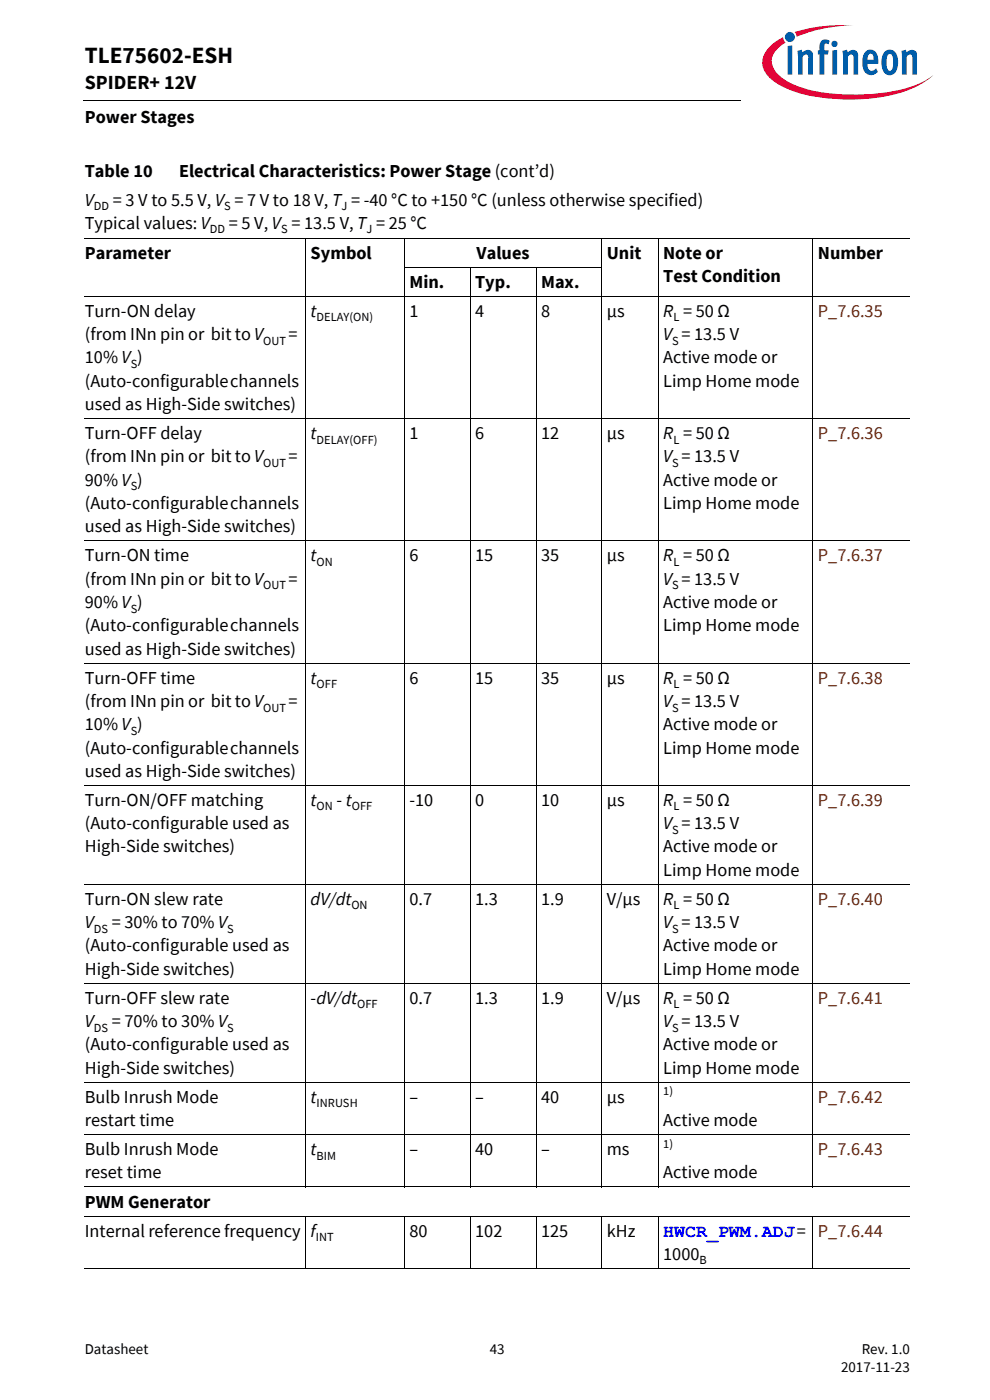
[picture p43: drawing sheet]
<svg xmlns="http://www.w3.org/2000/svg" width="210mm" height="297mm" viewBox="0 0 210 297" stroke-linecap="round" stroke-linejoin="round" font-family="sans-serif">
<defs><g id="words">
<text font-size="4.9" x="18" y="13.4">TLE75602-ESH</text>
<text font-size="4.2" x="18" y="19">SPIDER+ 12V</text>
<g font-size="3.9">
<text x="18" y="26.2">Power Stages</text>
<text x="18" y="37.6">Table 10</text>
<text x="38" y="37.6">Electrical Characteristics: Power Stage (cont’d)</text>
<text x="18" y="43.6">V</text>
<text x="23.9" y="43.6">= 3 V to 5.5 V, V = 7 V to 18 V, T = -40 °C to +150 °C (unless otherwise specified)</text>
<text x="18" y="48.5">Typical values: V</text>
<text x="48.5" y="48.5">= 5 V, V = 13.5 V, T = 25 °C</text>
<text x="18" y="54.9">Parameter</text>
<text x="65.9" y="54.9">Symbol</text>
<text x="101.1" y="54.9">Values</text>
<text x="128.7" y="54.9">Unit</text>
<text x="140.7" y="54.9">Note or</text>
<text x="140.7" y="59.8">Test Condition</text>
<text x="173.5" y="54.9">Number</text>
<text x="86.8" y="61.1">Min.</text>
<text x="100.8" y="61.1">Typ.</text>
<text x="114.8" y="61.1">Max.</text>
<text x="18" y="67.2">Turn-ON delay</text>
<text x="65.9" y="67.2">t</text>
<text x="86.8" y="67.2">1</text>
<text x="100.8" y="67.2">4</text>
<text x="114.8" y="67.2">8</text>
<text x="128.7" y="67.2">µs</text>
<text x="140.7" y="67.2">R = 50 Ω</text>
<text x="18" y="72.2">(from INn pin or bit to V</text>
<text x="18" y="77.1">10% V )</text>
<text x="61.2" y="72.2">=</text>
<text x="140.7" y="77.1">Active mode or</text>
<text x="140.7" y="72.2">V = 13.5 V</text>
<text x="18" y="82.1">(Auto-configurable channels</text>
<text x="140.7" y="82.1">Limp Home mode</text>
<text x="18" y="87">used as High-Side switches)</text>
<text x="18" y="93.2">Turn-OFF delay</text>
<text x="65.9" y="93.2">t</text>
<text x="86.8" y="93.2">1</text>
<text x="100.8" y="93.2">6</text>
<text x="114.8" y="93.2">12</text>
<text x="128.7" y="93.2">µs</text>
<text x="140.7" y="93.2">R = 50 Ω</text>
<text x="18" y="98.1">(from INn pin or bit to V</text>
<text x="61.2" y="98.1">=</text>
<text x="140.7" y="98.1">V = 13.5 V</text>
<text x="18" y="108">(Auto-configurable channels</text>
<text x="18" y="103">90% V )</text>
<text x="140.7" y="103">Active mode or</text>
<text x="140.7" y="108">Limp Home mode</text>
<text x="18" y="112.9">used as High-Side switches)</text>
<text x="18" y="119.1">Turn-ON time</text>
<text x="65.9" y="119.1">t</text>
<text x="86.8" y="119.1">6</text>
<text x="100.8" y="119.1">15</text>
<text x="114.8" y="119.1">35</text>
<text x="128.7" y="119.1">µs</text>
<text x="140.7" y="119.1">R = 50 Ω</text>
<text x="18" y="124">(from INn pin or bit to V</text>
<text x="61.2" y="124">=</text>
<text x="140.7" y="124">V = 13.5 V</text>
<text x="18" y="129">90% V )</text>
<text x="140.7" y="129">Active mode or</text>
<text x="18" y="133.9">(Auto-configurable channels</text>
<text x="140.7" y="133.9">Limp Home mode</text>
<text x="18" y="138.9">used as High-Side switches)</text>
<text x="18" y="145">Turn-OFF time</text>
<text x="18" y="150">(from INn pin or bit to V</text>
<text x="61.2" y="150">=</text>
<text x="65.9" y="145">t</text>
<text x="86.8" y="145">6</text>
<text x="100.8" y="145">15</text>
<text x="114.8" y="145">35</text>
<text x="128.7" y="145">µs</text>
<text x="140.7" y="145">R = 50 Ω</text>
<text x="140.7" y="150">V = 13.5 V</text>
<text x="18" y="154.9">10% V )</text>
<text x="140.7" y="154.9">Active mode or</text>
<text x="18" y="159.9">(Auto-configurable channels</text>
<text x="140.7" y="159.9">Limp Home mode</text>
<text x="18" y="164.8">used as High-Side switches)</text>
<text x="18" y="171">Turn-ON/OFF matching</text>
<text x="65.9" y="171">t</text>
<text x="71.4" y="171">- t</text>
<text x="86.8" y="171">-10</text>
<text x="100.8" y="171">0</text>
<text x="114.8" y="171">10</text>
<text x="128.7" y="171">µs</text>
<text x="140.7" y="171">R = 50 Ω</text>
<text x="18" y="175.9">(Auto-configurable used as</text>
<text x="140.7" y="175.9">V = 13.5 V</text>
<text x="18" y="180.8">High-Side switches)</text>
<text x="140.7" y="180.8">Active mode or</text>
<text x="140.7" y="185.8">Limp Home mode</text>
<text x="18" y="191.9">Turn-ON slew rate</text>
<text x="65.9" y="191.9">dV/dt</text>
<text x="86.8" y="191.9">0.7</text>
<text x="100.8" y="191.9">1.3</text>
<text x="114.8" y="191.9">1.9</text>
<text x="128.7" y="191.9">V/µs</text>
<text x="140.7" y="191.9">R = 50 Ω</text>
<text x="18" y="196.9">V</text>
<text x="23.7" y="196.9">= 30% to 70% V</text>
<text x="140.7" y="196.9">V = 13.5 V</text>
<text x="18" y="201.8">(Auto-configurable used as</text>
<text x="140.7" y="201.8">Active mode or</text>
<text x="18" y="206.8">High-Side switches)</text>
<text x="140.7" y="206.8">Limp Home mode</text>
<text x="18" y="212.9">Turn-OFF slew rate</text>
<text x="65.9" y="212.9">-dV/dt</text>
<text x="86.8" y="212.9">0.7</text>
<text x="100.8" y="212.9">1.3</text>
<text x="114.8" y="212.9">1.9</text>
<text x="128.7" y="212.9">V/µs</text>
<text x="140.7" y="212.9">R = 50 Ω</text>
<text x="18" y="217.9">V</text>
<text x="23.7" y="217.9">= 70% to 30% V</text>
<text x="140.7" y="217.9">V = 13.5 V</text>
<text x="18" y="222.8">(Auto-configurable used as</text>
<text x="18" y="227.8">High-Side switches)</text>
<text x="140.7" y="222.8">Active mode or</text>
<text x="140.7" y="227.8">Limp Home mode</text>
<text x="18" y="233.9">Bulb Inrush Mode</text>
<text x="65.9" y="233.9">t</text>
<text x="86.8" y="233.9">–</text>
<text x="100.8" y="233.9">–</text>
<text x="114.8" y="233.9">40</text>
<text x="128.7" y="233.9">µs</text>
<text x="18" y="238.9">restart time</text>
<text x="140.7" y="238.9">Active mode</text>
<text x="18" y="245">Bulb Inrush Mode</text>
<text x="65.9" y="245">t</text>
<text x="86.8" y="245">–</text>
<text x="100.8" y="245">40</text>
<text x="114.8" y="245">–</text>
<text x="128.7" y="245">ms</text>
<text x="18" y="250">reset time</text>
<text x="140.7" y="250">Active mode</text>
<text x="18" y="256.2">PWM Generator</text>
<text x="18" y="262.3">Internal reference frequency</text>
<text x="65.9" y="262.3">f</text>
<text x="86.8" y="262.3">80</text>
<text x="100.8" y="262.3">102</text>
<text x="114.8" y="262.3">125</text>
<text x="128.7" y="262.3">kHz</text>
<text x="140.7" y="267.3">1000</text>
</g>
<g font-size="3.9" fill="#802600">
<text x="173.5" y="67.2">P_7.6.35</text>
<text x="173.5" y="93.2">P_7.6.36</text>
<text x="173.5" y="119.1">P_7.6.37</text>
<text x="173.5" y="145">P_7.6.38</text>
<text x="173.5" y="171">P_7.6.39</text>
<text x="173.5" y="191.9">P_7.6.40</text>
<text x="173.5" y="212.9">P_7.6.41</text>
<text x="173.5" y="233.9">P_7.6.42</text>
<text x="173.5" y="245">P_7.6.43</text>
<text x="173.5" y="262.3">P_7.6.44</text>
</g>
<text font-size="3.9" fill="#00f" x="140.7" y="262.3">HWCR_PWM.ADJ=</text>
<g font-size="3.2">
<text x="18" y="287.3">Datasheet</text>
<text x="103.9" y="287.3">43</text>
<text x="182.8" y="287.3">Rev. 1.0</text>
<text x="178.4" y="291.2">2017-11-23</text>
</g>
<g font-size="2.6">
<text x="19.9" y="44.6">DD</text>
<text x="47.5" y="44.6">S</text>
<text x="72.4" y="44.6">J</text>
<text x="44.5" y="49.5">DD</text>
<text x="59.6" y="49.5">S</text>
<text x="77.7" y="49.5">J</text>
<text x="67.2" y="68.2">DELAY(ON)</text>
<text x="142.8" y="68.2">L</text>
<text x="55.8" y="73.2">OUT</text>
<text x="142.6" y="73.2">S</text>
<text x="27.7" y="78.1">S</text>
<text x="67.2" y="94.1">DELAY(OFF)</text>
<text x="142.8" y="94.1">L</text>
<text x="55.8" y="99.1">OUT</text>
<text x="142.6" y="99.1">S</text>
<text x="27.7" y="104">S</text>
<text x="55.8" y="125">OUT</text>
<text x="67.2" y="120.1">ON</text>
<text x="142.6" y="125">S</text>
<text x="142.8" y="120.1">L</text>
<text x="27.7" y="129.9">S</text>
<text x="67.2" y="146">OFF</text>
<text x="142.8" y="146">L</text>
<text x="27.7" y="155.9">S</text>
<text x="55.8" y="150.9">OUT</text>
<text x="142.6" y="150.9">S</text>
<text x="67.2" y="171.9">ON</text>
<text x="74.6" y="171.9">OFF</text>
<text x="142.8" y="171.9">L</text>
<text x="142.6" y="176.9">S</text>
<text x="19.9" y="197.9">DS</text>
<text x="48.2" y="197.9">S</text>
<text x="74.5" y="192.9">ON</text>
<text x="142.6" y="197.9">S</text>
<text x="142.8" y="192.9">L</text>
<text x="75.8" y="213.9">OFF</text>
<text x="142.8" y="213.9">L</text>
<text x="19.9" y="218.8">DS</text>
<text x="48.2" y="218.8">S</text>
<text x="142.6" y="218.8">S</text>
<text x="140.7" y="232.4">1)</text>
<text x="67.2" y="234.9">INRUSH</text>
<text x="140.7" y="243.5">1)</text>
<text x="67.2" y="246">BIM</text>
<text x="67" y="263.3">INT</text>
<text x="148.4" y="268.2">B</text>
</g>
</g></defs>
<path d="M17.7 21.3l.1 .1z" fill="#000"/>
<path d="M17.8 21.4h140.5" fill="none" stroke="#000" stroke-width=".21"/>
<path d="M157.3 5.1h42.7v21.5h-42.7z" fill="#fff"/>
<path d="M168.6 6.8l.4 1 1.4-.5a31.9 31.9 0 0 1 10.7-1.9 32.2 32.2 0 0 0-12.5 1.4zM163.4 9.8a4.3 4.3 0 0 0 0 6.9 21.8 21.8 0 0 0 11.7 4.1 38.5 38.5 0 0 0 18.7-2.1 14.3 14.3 0 0 0 4.2-2.8 18.4 18.4 0 0 1-8.8 3.5 40.4 40.4 0 0 1-20.2-1.2l-1.6-.7a6.4 6.4 0 0 1-3.7-4.4 5.1 5.1 0 0 1 2.9-4.1l-.3-.3-.2-.8-1 .5z" fill-rule="evenodd" fill="#e30034"/>
<path d="M166.5 7.8a1.06 1.06 0 0 0 2.1 0 1.06 1.06 0 0 0-2.1 0zM167.1 9.8v6h.9v-6.2zM169.1 10.8l.2 1.3v3.7h.9v-3.8l.7-.4h.3l.2 .3v3.9h1v-3.9a1.21 1.21 0 0 0-.8-1.3 1.21 1.21 0 0 0-1.4 .5l-.1-.6zM174.3 8.6a2.41 2.41 0 0 0-.5 2.1h-.3v.9h.3v4.2h1v-4.2h.8l.2-.9h-1v-.9a.49 .49 0 0 1 .3-.6 .49 .49 0 0 1 .6 .2l.3-.7a1.45 1.45 0 0 0-1.7-.1zM176.5 10.7v5.1h1v-5.2zM176.3 9.3a.7 .7 0 0 0 1.4 0 .7 .7 0 0 0-1.4 0zM178.7 10.8l.1 5h1v-3.8a.64 .64 0 0 1 .5-.5 .64 .64 0 0 1 .7 .4v3.9h1v-3.9a1.22 1.22 0 0 0-.8-1.3 1.22 1.22 0 0 0-1.4 .5l-.2-.6zM183.7 10.8a3.9 3.9 0 0 0-.1 4.7 1.76 1.76 0 0 0 2.6-.3l-.4-.7a.99 .99 0 0 1-1.6 .1l-.2-1.1h2.3v-.2a2.3 2.3 0 0 0-1.5-2.8h-.5zM184.2 11.7a.65 .65 0 0 1 .9-.2 .65 .65 0 0 1 .2 .9v.3h-1.3zM187.7 10.9a3.9 3.9 0 0 0 .1 4.8 1.68 1.68 0 0 0 2.6-1.5 3.8 3.8 0 0 0-.7-3.3 1.59 1.59 0 0 0-2 0zM188.4 11.6l.2-.1a.86 .86 0 0 1 .8 1.2v.7a1.26 1.26 0 0 1-.6 1.6 2.12 2.12 0 0 1-.7-2.3l.1-.9zM191.2 10.8l.1 5h1v-3.8l.7-.4h.3l.2 .3v3.9h1v-4.2a1.08 1.08 0 0 0-.6-1 1.08 1.08 0 0 0-1.3 .2l-.4 .3v-.6z" fill-rule="evenodd" fill="#005da9"/>
<g fill="none" stroke="#000" stroke-width=".21">
<path d="M18 50.6h175M64.8 50.5v201.4M85.7 56.7h42M85.8 50.5v201.4M99.7 56.7v195.2M113.7 56.7v195.2M127.7 50.5v201.4M139.6 50.5v201.4M172.4 50.5v201.4M18 62.9h175M18 88.8h175M18 114.8h175"/>
<path d="M18 140.7h175M18 166.6h175M18 187.6h175M18 208.6h175M18 229.6h175M18 240.7h175M18 251.8h175M18 258h175M64.8 257.9v11.3M85.8 257.9v11.3M99.7 257.9v11.3M113.7 257.9v11.3"/>
<path d="M127.7 257.9v11.3M139.6 257.9v11.3M172.4 257.9v11.3M18 269.1h175"/>
</g>
<use href="#words"/>
</svg>
